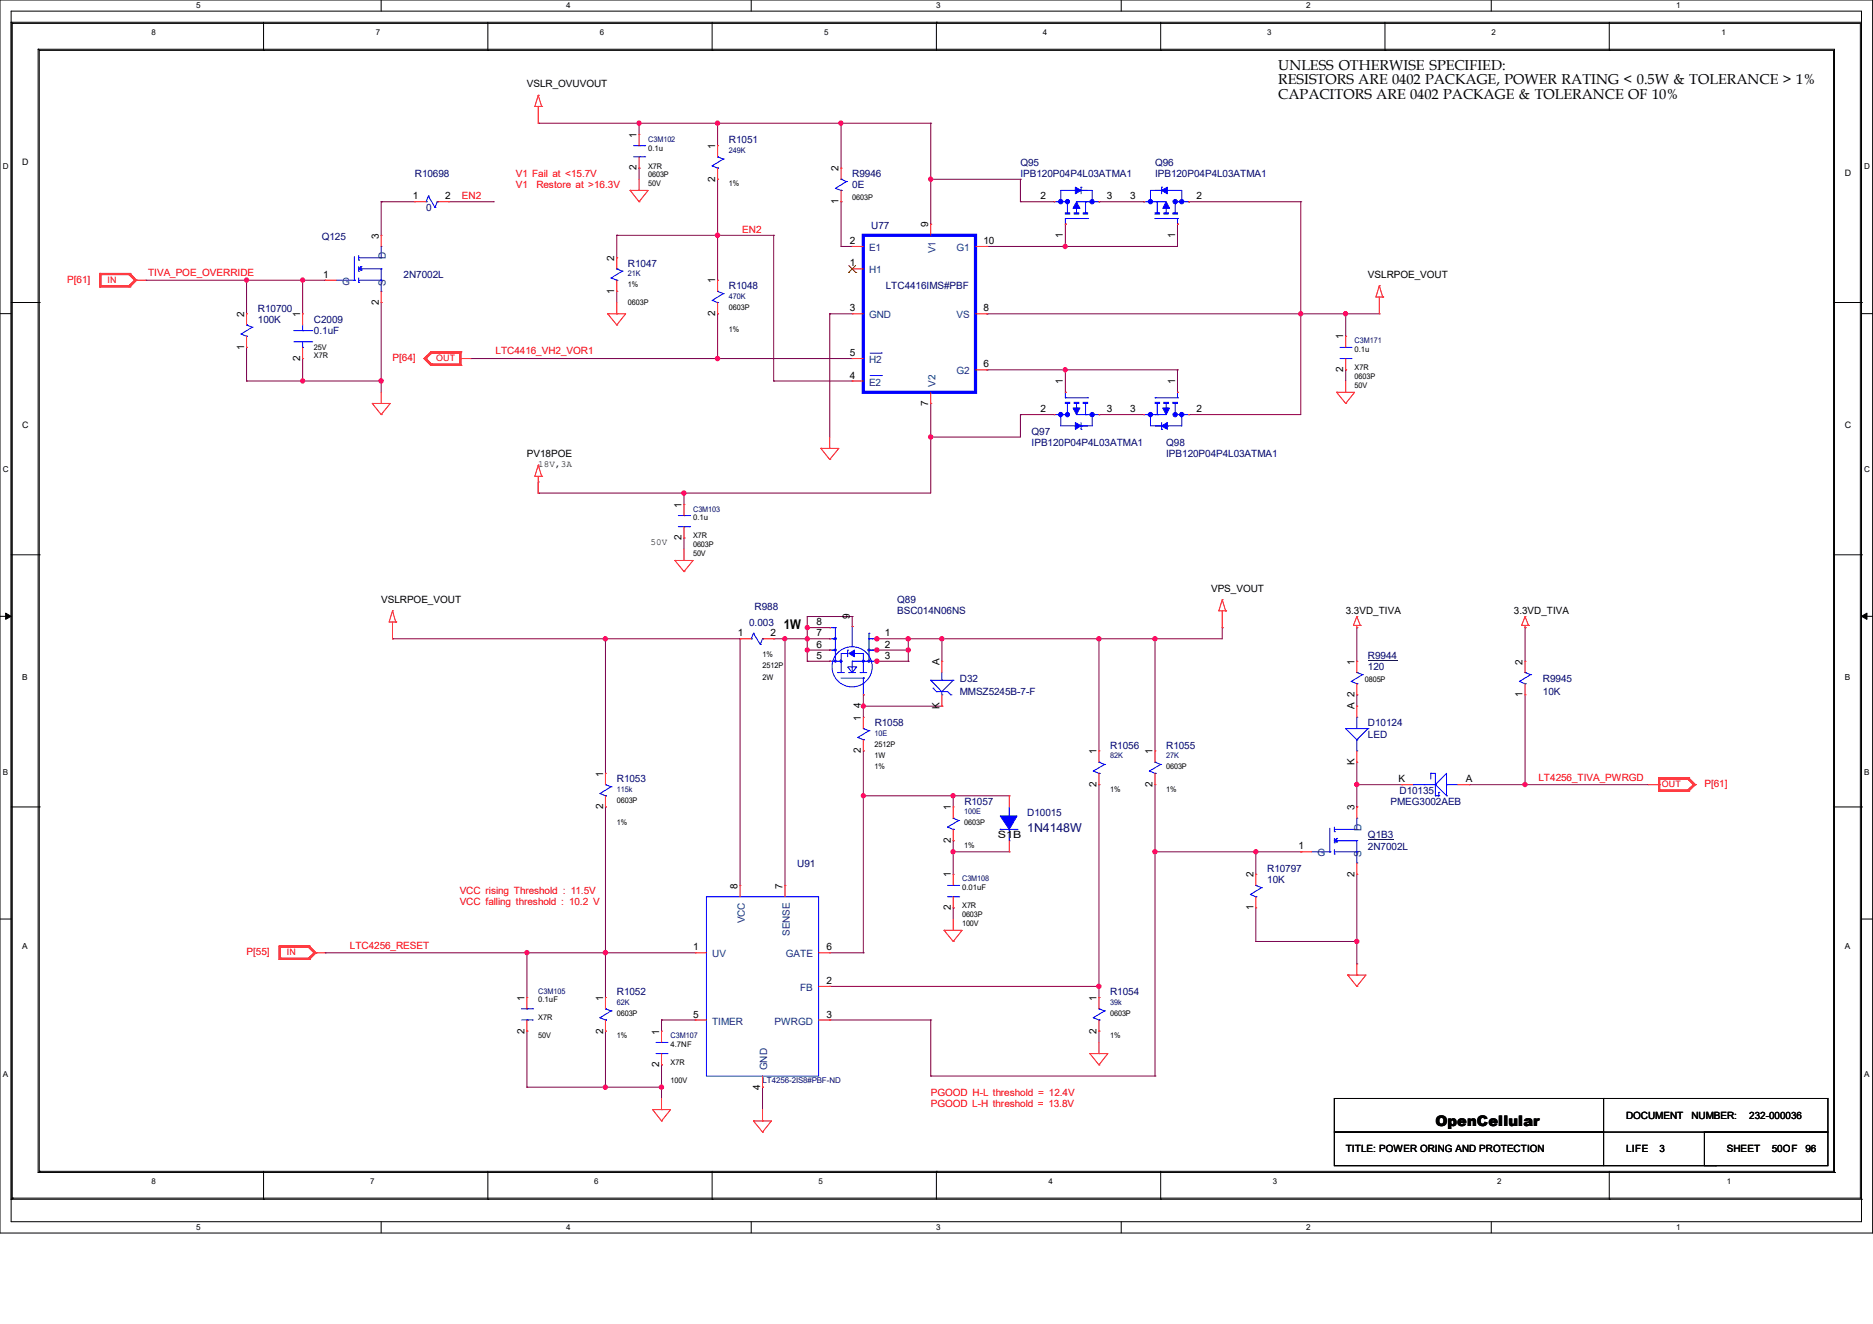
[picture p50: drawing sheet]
<svg xmlns="http://www.w3.org/2000/svg" width="420mm" height="297mm" viewBox="0 0 420 297" stroke-linecap="round" stroke-linejoin="round" font-family="sans-serif">
<defs><g id="words">
<text font-size="3.3" x="321.9" y="252.5">OpenCellular</text>
<g font-size="3.2">
<text x="286.6" y="15.7">UNLESS OTHERWISE SPECIFIED:</text>
<text x="286.6" y="18.9">RESISTORS ARE 0402 PACKAGE, POWER RATING &lt; 0.5W &amp; TOLERANCE &gt; 1%</text>
<text x="286.6" y="22.1">CAPACITORS ARE 0402 PACKAGE &amp; TOLERANCE OF 10%</text>
</g>
<text font-size="3" x="175.8" y="141.2">1W</text>
<text font-size="2.8" fill="#000080" x="230.3" y="186.6">1N4148W</text>
<g font-size="2.2">
<text x="118.2" y="19.6">VSLR_OVUVOUT</text>
<text x="142.7" y="30.9" transform="rotate(-90 142.7 30.9)">1</text>
<text x="160.4" y="33.4" transform="rotate(-90 160.4 33.4)">1</text>
<text x="142.7" y="38.2" transform="rotate(-90 142.7 38.2)">2</text>
<text x="160.4" y="40.8" transform="rotate(-90 160.4 40.8)">2</text>
<text x="188" y="38.4" transform="rotate(-90 188 38.4)">2</text>
<text x="92.5" y="44.7">1</text>
<text x="99.8" y="44.7">2</text>
<text x="188" y="45.8" transform="rotate(-90 188 45.8)">1</text>
<text x="233.3" y="44.7">2</text>
<text x="248.2" y="44.7">3</text>
<text x="253.4" y="44.7">3</text>
<text x="268.3" y="44.7">2</text>
<text x="84.9" y="53.5" transform="rotate(-90 84.9 53.5)">3</text>
<text x="208.2" y="51" transform="rotate(-90 208.2 51)">9</text>
<text x="238.3" y="53.3" transform="rotate(-90 238.3 53.3)">1</text>
<text x="263.5" y="53.3" transform="rotate(-90 263.5 53.3)">1</text>
<text x="137.8" y="58.5" transform="rotate(-90 137.8 58.5)">2</text>
<text x="190.6" y="59.8">1</text>
<text x="190.6" y="54.7">2</text>
<text x="220.5" y="54.7">10</text>
<text x="72.4" y="62.3">1</text>
<text x="137.8" y="65.9" transform="rotate(-90 137.8 65.9)">1</text>
<text x="160.4" y="63.6" transform="rotate(-90 160.4 63.6)">1</text>
<text x="306.7" y="62.4">VSLRPOE_VOUT</text>
<text x="54.7" y="71.1" transform="rotate(-90 54.7 71.1)">2</text>
<text x="67.3" y="71.1" transform="rotate(-90 67.3 71.1)">1</text>
<text x="84.9" y="68.4" transform="rotate(-90 84.9 68.4)">2</text>
<text x="160.4" y="70.9" transform="rotate(-90 160.4 70.9)">2</text>
<text x="190.6" y="69.9">3</text>
<text x="220.5" y="69.9">8</text>
<text x="301.2" y="76.2" transform="rotate(-90 301.2 76.2)">1</text>
<text x="54.7" y="78.5" transform="rotate(-90 54.7 78.5)">1</text>
<text x="67.3" y="81" transform="rotate(-90 67.3 81)">2</text>
<text x="190.6" y="79.9">5</text>
<text x="220.5" y="82.4">6</text>
<text x="301.2" y="83.5" transform="rotate(-90 301.2 83.5)">2</text>
<text x="190.6" y="84.9">4</text>
<text x="238.3" y="86.2" transform="rotate(-90 238.3 86.2)">1</text>
<text x="263.5" y="86.2" transform="rotate(-90 263.5 86.2)">1</text>
<text x="208.2" y="91.1" transform="rotate(-90 208.2 91.1)">7</text>
<text x="233.3" y="92.5">2</text>
<text x="248.2" y="92.5">3</text>
<text x="253.4" y="92.5">3</text>
<text x="268.3" y="92.5">2</text>
<text x="118.2" y="102.6">PV18POE</text>
<text x="152.8" y="113.9" transform="rotate(-90 152.8 113.9)">1</text>
<text x="152.8" y="121.2" transform="rotate(-90 152.8 121.2)">2</text>
<text x="85.5" y="135.3">VSLRPOE_VOUT</text>
<text x="271.6" y="132.8">VPS_VOUT</text>
<text x="301.7" y="137.8">3.3VD_TIVA</text>
<text x="339.5" y="137.8">3.3VD_TIVA</text>
<text x="165.4" y="142.7">1</text>
<text x="172.8" y="142.7">2</text>
<text x="183" y="140.3">8</text>
<text x="183" y="142.7">7</text>
<text x="190.5" y="138.8" transform="rotate(-90 190.5 138.8)">9</text>
<text x="198.4" y="142.7">1</text>
<text x="183" y="145.3">6</text>
<text x="183" y="147.8">5</text>
<text x="198.4" y="147.8">3</text>
<text x="198.4" y="145.3">2</text>
<text x="210.7" y="149.1" transform="rotate(-90 210.7 149.1)">A</text>
<text x="303.7" y="149.1" transform="rotate(-90 303.7 149.1)">1</text>
<text x="341.4" y="149.1" transform="rotate(-90 341.4 149.1)">2</text>
<text x="193" y="161.7" transform="rotate(-90 193 161.7)">1</text>
<text x="193" y="158.9" transform="rotate(-90 193 158.9)">4</text>
<text x="210.7" y="159.1" transform="rotate(-90 210.7 159.1)">K</text>
<text x="303.7" y="159.1" transform="rotate(-90 303.7 159.1)">A 2</text>
<text x="341.4" y="156.4" transform="rotate(-90 341.4 156.4)">1</text>
<text x="193" y="169" transform="rotate(-90 193 169)">2</text>
<text x="245.9" y="169.2" transform="rotate(-90 245.9 169.2)">1</text>
<text x="258.4" y="169.2" transform="rotate(-90 258.4 169.2)">1</text>
<text x="303.7" y="171.7" transform="rotate(-90 303.7 171.7)">K</text>
<text x="135.2" y="174.2" transform="rotate(-90 135.2 174.2)">1</text>
<text x="245.9" y="176.5" transform="rotate(-90 245.9 176.5)">2</text>
<text x="258.4" y="176.5" transform="rotate(-90 258.4 176.5)">2</text>
<text x="313.6" y="175.5">K</text>
<text x="328.7" y="175.5">A</text>
<text x="135.2" y="181.6" transform="rotate(-90 135.2 181.6)">2</text>
<text x="213.2" y="181.8" transform="rotate(-90 213.2 181.8)">1</text>
<text x="303.7" y="181.8" transform="rotate(-90 303.7 181.8)">3</text>
<text x="213.2" y="189.1" transform="rotate(-90 213.2 189.1)">2</text>
<text x="223.8" y="188.1">S1B</text>
<text x="291.2" y="190.5">1</text>
<text x="213.2" y="196.8" transform="rotate(-90 213.2 196.8)">1</text>
<text x="281.1" y="196.8" transform="rotate(-90 281.1 196.8)">2</text>
<text x="303.7" y="196.6" transform="rotate(-90 303.7 196.6)">2</text>
<text x="165.4" y="199.4" transform="rotate(-90 165.4 199.4)">8</text>
<text x="175.5" y="199.4" transform="rotate(-90 175.5 199.4)">7</text>
<text x="213.2" y="204.2" transform="rotate(-90 213.2 204.2)">2</text>
<text x="281.1" y="204.2" transform="rotate(-90 281.1 204.2)">1</text>
<text x="155.4" y="213.2">1</text>
<text x="185.3" y="213.2">6</text>
<text x="185.3" y="220.7">2</text>
<text x="117.6" y="224.5" transform="rotate(-90 117.6 224.5)">1</text>
<text x="135.2" y="224.5" transform="rotate(-90 135.2 224.5)">1</text>
<text x="245.9" y="224.5" transform="rotate(-90 245.9 224.5)">1</text>
<text x="117.6" y="231.9" transform="rotate(-90 117.6 231.9)">2</text>
<text x="135.2" y="231.9" transform="rotate(-90 135.2 231.9)">2</text>
<text x="147.8" y="232.1" transform="rotate(-90 147.8 232.1)">1</text>
<text x="155.4" y="228.3">5</text>
<text x="185.3" y="228.3">3</text>
<text x="245.9" y="231.9" transform="rotate(-90 245.9 231.9)">2</text>
<text x="147.8" y="239.4" transform="rotate(-90 147.8 239.4)">2</text>
<text x="170.4" y="244.4" transform="rotate(-90 170.4 244.4)">4</text>
<text x="364.6" y="251">DOCUMENT</text>
<text x="379.3" y="251">NUMBER:</text>
<text x="392.3" y="251">232-000036</text>
<text x="301.8" y="258.5">TITLE: POWER ORING AND PROTECTION</text>
<text x="364.6" y="258.5">LIFE</text>
<text x="372.1" y="258.5">3</text>
<text x="387.2" y="258.5">SHEET</text>
<text x="397.3" y="258.5">50OF</text>
<text x="404.8" y="258.5">96</text>
</g>
<g font-size="2.2" fill="#000080">
<text x="163.4" y="32.2">R1051</text>
<text x="93" y="39.8">R10698</text>
<text x="191.1" y="39.8">R9946</text>
<text x="228.8" y="37.2">Q95</text>
<text x="228.8" y="39.8">IPB120P04P4L03ATMA1</text>
<text x="259" y="37.2">Q96</text>
<text x="259" y="39.8">IPB120P04P4L03ATMA1</text>
<text x="95.5" y="47.3">0</text>
<text x="191.1" y="42.2">0E</text>
<text x="72.1" y="53.8">Q125</text>
<text x="195.4" y="51.3">U77</text>
<text x="140.8" y="59.9">R1047</text>
<text x="90.5" y="62.4">2N7002L</text>
<text x="163.4" y="64.9">R1048</text>
<text x="198.6" y="64.9">LTC4416IMS#PBF</text>
<text x="57.8" y="69.9">R10700</text>
<text x="57.8" y="72.4">100K</text>
<text x="70.4" y="74.9">0.1uF</text>
<text x="70.4" y="72.4">C2009</text>
<text x="231.3" y="97.6">Q97</text>
<text x="231.3" y="100.1">IPB120P04P4L03ATMA1</text>
<text x="261.5" y="100.1">Q98</text>
<text x="261.5" y="102.6">IPB120P04P4L03ATMA1</text>
<text x="169.2" y="136.8">R988</text>
<text x="201.2" y="135.3">Q89</text>
<text x="201.2" y="137.8">BSC014N06NS</text>
<text x="168" y="140.3">0.003</text>
<text x="306.7" y="147.9">R9944</text>
<text x="215.2" y="152.9">D32</text>
<text x="215.2" y="155.9">MMSZ5245B-7-F</text>
<text x="306.7" y="150.4">120</text>
<text x="346" y="152.9">R9945</text>
<text x="346" y="155.9">10K</text>
<text x="196.1" y="162.9">R1058</text>
<text x="248.9" y="168">R1056</text>
<text x="261.5" y="168">R1055</text>
<text x="306.7" y="162.9">D10124</text>
<text x="306.7" y="165.5">LED</text>
<text x="138.3" y="175.5">R1053</text>
<text x="313.8" y="178.1">D10135</text>
<text x="216.2" y="180.6">R1057</text>
<text x="230.3" y="183">D10015</text>
<text x="311.8" y="180.6">PMEG3002AEB</text>
<text x="306.7" y="188.1">Q1B3</text>
<text x="306.7" y="190.6">2N7002L</text>
<text x="178.8" y="194.4">U91</text>
<text x="284.1" y="195.6">R10797</text>
<text x="284.1" y="198.2">10K</text>
<text x="138.3" y="223.3">R1052</text>
<text x="248.9" y="223.3">R1054</text>
</g>
<g font-size="2.2" fill="#f00">
<text x="115.7" y="39.8">V1 Fail at &lt;15.7V</text>
<text x="103.6" y="44.7">EN2</text>
<text x="115.7" y="42.1">V1</text>
<text x="120.3" y="42.1">Restore at &gt;16.3V</text>
<text x="166.5" y="52.3">EN2</text>
<text x="15.1" y="63.4">P[61]</text>
<text x="33.2" y="61.9">TIVA_POE_OVERRIDE</text>
<text x="88" y="81">P[64]</text>
<text x="111.1" y="79.5">LTC4416_VH2_VOR1</text>
<text x="345" y="175.1">LT4256_TIVA_PWRGD</text>
<text x="382.2" y="176.5">P[61]</text>
<text x="103.1" y="200.7">VCC rising Threshold : 11.5V</text>
<text x="103.1" y="203">VCC falling threshold : 10.2 V</text>
<text x="55.3" y="214.2">P[55]</text>
<text x="78.4" y="212.8">LTC4256_RESET</text>
<text x="208.7" y="245.9">PGOOD H-L threshold = 12.4V</text>
<text x="208.7" y="248.2">PGOOD L-H threshold = 13.8V</text>
</g>
<g font-size="2.2" fill="#004080">
<text x="86.5" y="58.2" transform="rotate(-90 86.5 58.2)">D</text>
<text x="194.9" y="56.3">E1</text>
<text x="209.8" y="56.8" transform="rotate(-90 209.8 56.8)">V1</text>
<text x="214.5" y="56.3">G1</text>
<text x="76.7" y="63.9">G</text>
<text x="86.5" y="64.1" transform="rotate(-90 86.5 64.1)">S</text>
<text x="194.9" y="61.3">H1</text>
<text x="194.9" y="71.4">GND</text>
<text x="214.5" y="71.4">VS</text>
<text x="194.9" y="81.4">H2</text>
<text x="214.5" y="84">G2</text>
<text x="194.9" y="86.5">E2</text>
<text x="209.8" y="86.7" transform="rotate(-90 209.8 86.7)">V2</text>
<text x="305.3" y="186.4" transform="rotate(-90 305.3 186.4)">D</text>
<text x="295.4" y="192.1">G</text>
<text x="305.3" y="192.3" transform="rotate(-90 305.3 192.3)">S</text>
<text x="167" y="207.1" transform="rotate(-90 167 207.1)">VCC</text>
<text x="177.1" y="210" transform="rotate(-90 177.1 210)">SENSE</text>
<text x="159.7" y="214.8">UV</text>
<text x="176.2" y="214.8">GATE</text>
<text x="179.5" y="222.3">FB</text>
<text x="159.7" y="229.8">TIMER</text>
<text x="173.7" y="229.8">PWRGD</text>
<text x="172" y="240.1" transform="rotate(-90 172 240.1)">GND</text>
</g>
<g font-size="2.1">
<text x="120.7" y="104.7">18V,3A</text>
<text x="145.8" y="122.3">50V</text>
</g>
<g font-size="2">
<text x="5" y="37">D</text>
<text x="413.6" y="39.5">D</text>
<text x="5" y="96.1">C</text>
<text x="413.6" y="96.1">C</text>
</g>
<g font-size="2" fill="#f00">
<text x="24.1" y="63.4">IN</text>
<text x="97.8" y="81">OUT</text>
<text x="372.7" y="176.6">OUT</text>
<text x="64.3" y="214.3">IN</text>
</g>
<g font-size="1.9">
<text x="5" y="152.6">B</text>
<text x="413.6" y="152.6">B</text>
<text x="5" y="212.9">A</text>
<text x="413.6" y="212.9">A</text>
</g>
<g font-size="1.8">
<text x="44" y="1.9">5</text>
<text x="127" y="1.9">4</text>
<text x="209.9" y="1.9">3</text>
<text x="292.9" y="1.9">2</text>
<text x="375.9" y="1.9">1</text>
<text x="34" y="7.9">8</text>
<text x="84.2" y="7.9">7</text>
<text x="134.5" y="7.9">6</text>
<text x="184.8" y="7.9">5</text>
<text x="233.8" y="7.9">4</text>
<text x="284.1" y="7.9">3</text>
<text x="334.4" y="7.9">2</text>
<text x="386" y="7.9">1</text>
<text x=".6" y="38">D</text>
<text x="418" y="38">D</text>
<text x=".6" y="105.9">C</text>
<text x="418" y="105.9">C</text>
<text x=".6" y="173.8">B</text>
<text x="418" y="173.8">B</text>
<text x=".6" y="241.7">A</text>
<text x="418" y="241.7">A</text>
<text x="34" y="265.6">8</text>
<text x="83" y="265.6">7</text>
<text x="133.3" y="265.6">6</text>
<text x="183.6" y="265.6">5</text>
<text x="235.1" y="265.6">4</text>
<text x="285.4" y="265.6">3</text>
<text x="335.7" y="265.6">2</text>
<text x="387.2" y="265.6">1</text>
<text x="44" y="275.9">5</text>
<text x="127" y="275.9">4</text>
<text x="209.9" y="275.9">3</text>
<text x="292.9" y="275.9">2</text>
<text x="375.9" y="275.9">1</text>
</g>
<text font-size="1.8" fill="#000080" x="171" y="243">LT4256-2IS8#PBF-ND</text>
<g font-size="1.7" fill="#000080">
<text x="145.3" y="31.7">C3M102</text>
<text x="163.4" y="34.3">249K</text>
<text x="140.8" y="61.9">21K</text>
<text x="163.4" y="67">470K</text>
<text x="303.7" y="77">C3M171</text>
<text x="155.4" y="114.8">C3M103</text>
<text x="196.1" y="165.1">10E</text>
<text x="248.9" y="170">82K</text>
<text x="261.5" y="170">27K</text>
<text x="138.3" y="177.6">115k</text>
<text x="216.2" y="182.6">100E</text>
<text x="215.7" y="197.7">C3M108</text>
<text x="120.7" y="222.9">C3M105</text>
<text x="138.3" y="225.4">62K</text>
<text x="248.9" y="225.4">39k</text>
<text x="150.4" y="232.9">C3M107</text>
</g>
<g font-size="1.7">
<text x="145.3" y="33.8">0.1u</text>
<text x="145.3" y="41.8">50V</text>
<text x="145.3" y="39.8">0603P</text>
<text x="145.3" y="37.8">X7R</text>
<text x="163.4" y="41.8">1%</text>
<text x="191.1" y="44.8">0603P</text>
<text x="140.8" y="64.5">1%</text>
<text x="140.8" y="68.5">0603P</text>
<text x="163.4" y="69.5">0603P</text>
<text x="163.4" y="74.5">1%</text>
<text x="70.4" y="80.3">X7R</text>
<text x="70.4" y="78.5">25V</text>
<text x="303.7" y="83.1">X7R</text>
<text x="303.7" y="79">0.1u</text>
<text x="303.7" y="87.1">50V</text>
<text x="303.7" y="85.1">0603P</text>
<text x="155.4" y="116.8">0.1u</text>
<text x="155.4" y="124.8">50V</text>
<text x="155.4" y="122.8">0603P</text>
<text x="155.4" y="120.8">X7R</text>
<text x="171" y="147.4">1%</text>
<text x="171" y="149.9">2512P</text>
<text x="171" y="152.5">2W</text>
<text x="306" y="152.9">0805P</text>
<text x="196.1" y="167.6">2512P</text>
<text x="196.1" y="172.6">1%</text>
<text x="196.1" y="170">1W</text>
<text x="261.5" y="172.6">0603P</text>
<text x="248.9" y="177.6">1%</text>
<text x="261.5" y="177.6">1%</text>
<text x="138.3" y="185.2">1%</text>
<text x="138.3" y="180.1">0603P</text>
<text x="216.2" y="185.2">0603P</text>
<text x="216.2" y="190.2">1%</text>
<text x="215.7" y="203.7">X7R</text>
<text x="215.7" y="199.7">0.01uF</text>
<text x="215.7" y="207.8">100V</text>
<text x="215.7" y="205.8">0603P</text>
<text x="120.7" y="224.9">0.1uF</text>
<text x="138.3" y="227.9">0603P</text>
<text x="248.9" y="227.9">0603P</text>
<text x="120.7" y="232.9">50V</text>
<text x="120.7" y="228.9">X7R</text>
<text x="138.3" y="232.9">1%</text>
<text x="248.9" y="232.9">1%</text>
<text x="150.4" y="239">X7R</text>
<text x="150.4" y="234.9">4.7NF</text>
<text x="150.4" y="243">100V</text>
</g>
</g></defs>
<path d="M0 0h419.9v276.6h-419.9zM2.5 2.5h414.9v271.6h-414.9z" fill="none" stroke="#000" stroke-width=".22"/>
<g fill="#fff">
<path d="M44 .3h1v1.9h-1z"/>
<path d="M44 274.3h1v2h-1z"/>
</g>
<path d="M85.5 0v2.5M85.5 274.1v2.5" fill="none" stroke="#000" stroke-width=".22"/>
<g fill="#fff">
<path d="M127 .3h.9v1.9h-.9z"/>
<path d="M127 274.3h.9v2h-.9z"/>
</g>
<path d="M168.4 0v2.5M168.4 274.1v2.5" fill="none" stroke="#000" stroke-width=".22"/>
<g fill="#fff">
<path d="M209.9 .3h1v1.9h-1z"/>
<path d="M209.9 274.3h1v2h-1z"/>
</g>
<path d="M251.4 0v2.5M251.4 274.1v2.5" fill="none" stroke="#000" stroke-width=".22"/>
<g fill="#fff">
<path d="M292.9 .3h1v1.9h-1z"/>
<path d="M292.9 274.3h1v2h-1z"/>
</g>
<path d="M334.4 0v2.5M334.4 274.1v2.5" fill="none" stroke="#000" stroke-width=".22"/>
<g fill="#fff">
<path d="M375.9 .3h1v1.9h-1z"/>
<path d="M375.9 274.3h1v2h-1z"/>
<path d="M.6 36.4h1.3v2h-1.3z"/>
<path d="M418 36.4h1.3v2h-1.3z"/>
<path d="M.6 104.3h1.3v2h-1.3z"/>
<path d="M418 104.3h1.3v2h-1.3z"/>
</g>
<path d="M0 70.4h2.5M417.4 70.4h2.5" fill="none" stroke="#000" stroke-width=".22"/>
<g fill="#fff">
<path d="M.6 172.2h1.2v2h-1.2z"/>
<path d="M418 172.2h1.2v2h-1.2z"/>
</g>
<path d="M0 138.3h2.5M417.4 138.3h2.5" fill="none" stroke="#000" stroke-width=".22"/>
<path d="M1.3 137.5l1.2 .8-1.2 .6zM417.4 138.3l1.2-.8v1.4z" fill="#000" stroke="#000" stroke-width=".22"/>
<g fill="#fff">
<path d="M.6 240.1h1.2v2h-1.2z"/>
<path d="M418 240.1h1.2v2h-1.2z"/>
</g>
<g fill="none" stroke="#000" stroke-width=".22">
<path d="M2.5 5h.1M2.5 5h414.9v264M2.5 5v264M2.8 5.2h.1M2.8 5.2v263.6M2.8 5.2h414.4v263.6M8.6 11h.1M8.6 11v252M8.6 11h402.8v252M8.8 11.3h.1M8.8 11.3h402.3v251.5M8.8 11.3v251.5"/>
<path d="M59.1 11.3h.1M59.1 5v6.3M109.4 11.3h.1M109.4 5v6.3M159.7 11.3h.1M159.7 5v6.3M210 5h.1M210 5v6.3M260.3 11.3h.1M260.3 5v6.3M310.6 11.3h.1M310.6 5v6.3"/>
<path d="M360.8 11.3h.1M360.8 5v6.3M2.5 67.9h6.3M8.8 67.9h.1M411.1 67.9h6.3M417.4 67.9h.1M2.5 124.5h6.3M8.8 124.5h.1M411.1 124.5h6.3M417.4 124.5h.1M2.5 181h6.3M8.8 181h.1"/>
<path d="M411.1 181h6.3M417.4 181h.1M0 206.2h2.5M417.4 206.2h2.5M299.2 246.4h110.7v7.6h-110.7zM299.2 254h60.4v7.5h-60.4zM359.6 246.4h.1M359.6 246.4v7.6M382.2 254h27.7v7.5h-27.7zM2.5 269h.1M2.5 269h414.9M2.8 268.8h.1"/>
<path d="M2.8 268.8h414.4M8.6 263h.1M8.6 263h402.8M8.8 262.8h.1M8.8 262.8h402.3M59.1 269h.1M59.1 262.8v6.2M109.4 269h.1M109.4 262.8v6.2M159.7 269h.1M159.7 262.8v6.2M210 262.8h.1"/>
<path d="M210 262.8v6.2M260.3 269h.1M260.3 262.8v6.2M359.6 261.5h25.1M360.8 269h.1M360.8 262.8v6.2M384.7 261.5h.1M411.1 262.8h.1M411.4 263h.1M417.2 268.8h.1M417.4 269h.1"/>
</g>
<g fill="none" stroke="#800040" stroke-width=".22">
<path d="M120.7 27.6h.1M120.7 27.6h88M143.3 27.6h.1M143.3 37.7h.1M143.3 27.6v2.5M143.3 37.7v2.5M160.9 27.6h.1M160.9 27.6v5.1M188.6 27.6h.1M188.6 27.6v10.1M208.7 27.6h.1M208.7 27.6v22.7"/>
<path d="M85.5 45.3h.1M85.5 45.3h7.5M85.5 45.3v7.5M100.6 45.3h10M110.6 45.3h.1M138.3 52.8h.1M138.3 52.8h35.2M138.3 52.8v5M160.9 52.8h.1M160.9 40.2h.1M160.9 40.2v22.7M173.5 52.8h.1"/>
<path d="M173.5 52.8v32.7M188.6 45.3h.1M188.6 55.3h.1M188.6 45.3v10M188.6 55.3h2.5M208.7 40.2h.1M208.7 40.2h20.1M221.3 55.3h.1M228.8 45.3h.1M228.8 40.2h.1M228.8 40.2v5.1M228.8 45.3h7.5"/>
<path d="M238.9 50.3h.1M238.9 55.3h.1M238.9 50.3v5M246.4 45.3h.1M246.4 45.3h10.1M264 50.3h.1M264 50.3v5h-42.7M266.5 45.3h.1M266.5 45.3h25.2M291.7 45.3h.1M291.7 45.3v47.7h-25.2M32.7 62.9h.1"/>
<path d="M32.7 62.9h40.2M55.3 62.9h.1M55.3 77.9h.1M55.3 62.9v7.5M55.3 77.9v7.6M67.9 62.9h.1M67.9 62.9v7.5M85.5 67.9h.1M85.5 67.9v20.1M138.3 65.4h.1M138.3 65.4v2.5M160.9 70.4h.1"/>
<path d="M160.9 70.4v10M186.1 70.4h.1M186.1 70.4h5M186.1 70.4v27.6M221.3 70.4h.1M221.3 70.4h88M291.7 70.4h.1M301.8 70.4h.1M301.8 70.4v5M55.3 85.5h.1M55.3 85.5h30.2M67.9 80.4h.1"/>
<path d="M67.9 85.5h.1M67.9 80.4v5.1M85.5 85.5h.1M105.6 80.4h.1M105.6 80.4h85.5M160.9 80.4h.1M173.5 85.5h.1M173.5 85.5h17.6M208.7 98h.1M208.7 90.5h.1M208.7 90.5v20.1h-88M221.3 83h.1"/>
<path d="M221.3 83h42.7M228.8 93h.1M228.8 93h7.5M228.8 93v5h-20.1M238.9 83h.1M238.9 83v5M246.4 93h.1M246.4 93h10.1M264 83h.1M264 83v5M266.5 93h.1M301.8 83h.1"/>
<path d="M301.8 83v2.5M120.7 110.6h.1M120.7 108.1h.1M120.7 108.1v2.5M153.4 110.6h.1M153.4 110.6v2.6M153.4 120.7h.1M153.4 120.7v2.5M181 138.3h.1M181 138.3h10.1M181 138.3v10M191.1 138.3h.1"/>
<path d="M191.1 138.3v2.2M88 143.3h.1M88 143.3h77.9M135.8 143.3h.1M135.8 143.3v30.2M165.9 143.3h.1M165.9 143.3v55.3M173.5 143.3h.1M173.5 143.3h12.6M176 143.3h.1M176 143.3v55.3M181 148.3h.1"/>
<path d="M181 143.3h.1M181 145.8h.1M181 140.8h.1M181 145.8h5.1M181 148.3h5.1M181 140.8h5.1M193.6 158.4h.1M193.6 155.9v5M193.6 158.4h17.6M196.1 145.8h7.6M196.1 148.3h7.6M196.6 143.3h.1"/>
<path d="M196.6 145.8h.1M196.6 148.3h.1M203.7 143.3h.1M203.7 145.8h.1M203.7 148.3h.1M203.7 143.3v5M211.2 143.3h.1M211.2 158.4h.1M211.2 143.3v5M246.4 143.3h.1M246.4 143.3v25.1M259 143.3h.1"/>
<path d="M259 143.3v25.1M274.1 140.8h.1M274.1 140.8v2.5h-78M304.2 155.9h.1M304.2 140.8h.1M304.2 140.8v7.5M304.2 155.9v2.5M342 140.8h.1M342 140.8v7.5M342 155.9v20.1M193.6 178.5h.1M193.6 168.4h.1"/>
<path d="M193.6 178.5h32.7M193.6 168.4v45.3M213.7 178.5h.1M213.7 178.5v2.5M246.4 176h.1M246.4 176v47.8M259 176v65.4M304.2 176h.1M304.2 176h10.1M304.2 171v10M314.3 176h.1M329.4 176h.1"/>
<path d="M329.4 176h40.2M342 176h.1M369.6 176h.1M135.8 181h.1M135.8 181v42.8M213.7 191.1h.1M213.7 188.6h.1M213.7 188.6v7.5M213.7 191.1h12.6M259 191.1h.1M259 191.1h32.7M281.6 191.1h.1"/>
<path d="M281.6 191.1v5M291.7 191.1h.1M304.2 181h.1M304.2 196.1v20.1M72.9 213.7h.1M72.9 213.7h83M118.2 213.7h.1M118.2 213.7v10.1M135.8 213.7h.1M186.1 213.7h7.5M193.6 213.7h.1M213.7 203.7h.1"/>
<path d="M213.7 203.7v2.5M281.6 211.2h.1M281.6 203.7v7.5M281.6 211.2h22.6M304.2 211.2h.1M304.2 216.2h.1M118.2 231.3h.1M118.2 231.3v12.6M135.8 231.3h.1M135.8 231.3v12.6M148.3 238.9h.1M148.3 228.8h.1"/>
<path d="M148.3 228.8v2.5M148.3 238.9v7.5M148.3 228.8h7.6M186.1 228.8h.1M186.1 221.3h60.3M186.1 228.8h22.6M208.7 228.8h.1M208.7 228.8v12.6M246.4 223.8h.1M246.4 221.3h.1M246.4 231.3h.1M246.4 231.3v2.5"/>
<path d="M118.2 243.9h.1M118.2 243.9h30.1M148.3 243.9h.1M171 243.9h.1M171 243.9v5M208.7 241.4h.1M208.7 241.4h50.3M259 241.4h.1"/>
</g>
<g fill="#f0f" stroke="#f0f" stroke-width=".22">
<circle cx="148.3" cy="243.9" r=".49"/>
<circle cx="135.7" cy="243.9" r=".49"/>
<circle cx="188.5" cy="27.6" r=".48"/>
<circle cx="196.6" cy="145.8" r=".49"/>
<circle cx="203.6" cy="145.8" r=".49"/>
<circle cx="196.6" cy="148.3" r=".49"/>
<circle cx="213.7" cy="178.5" r=".48"/>
<circle cx="193.6" cy="178.5" r=".48"/>
<circle cx="193.6" cy="158.4" r=".48"/>
<circle cx="213.7" cy="191.1" r=".48"/>
<circle cx="118.1" cy="213.7" r=".48"/>
<circle cx="246.4" cy="143.3" r=".49"/>
<circle cx="211.2" cy="143.3" r=".49"/>
<circle cx="238.8" cy="55.3" r=".48"/>
<circle cx="208.7" cy="98" r=".49"/>
<circle cx="238.8" cy="83" r=".48"/>
<circle cx="291.7" cy="70.4" r=".49"/>
<circle cx="301.7" cy="70.4" r=".48"/>
<circle cx="153.4" cy="110.6" r=".49"/>
<circle cx="160.9" cy="27.6" r=".49"/>
<circle cx="143.3" cy="27.6" r=".48"/>
<circle cx="208.7" cy="40.2" r=".49"/>
<circle cx="160.9" cy="80.4" r=".49"/>
<circle cx="160.9" cy="52.8" r=".49"/>
<circle cx="181" cy="140.8" r=".48"/>
<circle cx="176" cy="143.3" r=".48"/>
<circle cx="196.6" cy="143.3" r=".49"/>
<circle cx="203.6" cy="143.3" r=".49"/>
<circle cx="246.4" cy="221.3" r=".49"/>
<circle cx="259" cy="143.3" r=".49"/>
<circle cx="135.7" cy="143.3" r=".49"/>
<circle cx="135.7" cy="213.7" r=".49"/>
<circle cx="181" cy="143.3" r=".48"/>
<circle cx="181" cy="145.8" r=".48"/>
<circle cx="67.8" cy="62.8" r=".48"/>
<circle cx="85.4" cy="85.4" r=".49"/>
<circle cx="67.8" cy="85.4" r=".48"/>
<circle cx="55.3" cy="62.8" r=".48"/>
<circle cx="304.2" cy="211.2" r=".49"/>
<circle cx="281.6" cy="191.1" r=".48"/>
<circle cx="259" cy="191.1" r=".49"/>
<circle cx="304.2" cy="176" r=".49"/>
<circle cx="341.9" cy="176" r=".49"/>
</g>
<g fill="none" stroke="#f00" stroke-width=".22">
<path d="M120.7 27.6h.1M120.7 21.4h.1M120.7 23.9v3.7M120.7 21.4l.8 2.5M120.7 21.4l-.8 2.5h1.6M121.5 23.9h.1M143.3 30.1h.1M143.3 37.7h.1M143.3 30.1v2.6M143.3 35.2v2.5M160.9 32.7h.1M160.9 32.7v2.5"/>
<path d="M160.9 37.7v2.5M188.6 37.7h.1M188.6 37.7v2.5M85.5 52.8h.1M85.5 52.8v2.5M93 45.3h.1M93 45.3h2.5M98 45.3h2.6M100.6 45.3h.1M138.3 57.8h.1M138.3 57.8v2.5M141.3 42.7h.1"/>
<path d="M141.3 42.7l2 2.6M141.3 42.7h4l-2 2.6M143.3 42.7h.1M143.3 45.3h.1M143.3 40.2v2.5M160.9 40.2h.1M188.6 45.3h.1M188.6 42.7v2.6M191.1 55.3h.1M191.1 55.3h2.5M208.7 50.3h.1M208.7 50.3v2.5"/>
<path d="M218.7 55.3h2.6M221.3 55.3h.1M236.3 45.3h.1M238.9 50.3h.1M246.4 45.3h.1M256.5 45.3h.1M264 50.3h.1M266.5 45.3h.1M22.4 61.3h.1M22.4 64.3h.1M22.4 61.3h6.8M22.4 61.3v3"/>
<path d="M22.4 64.3h6.8M22.6 61.6h.1M22.6 64.1h.1M22.6 61.6h6.3M22.6 61.6v2.5M22.6 64.1h6.3M28.9 61.6h.1M28.9 64.1h.1M28.9 61.3h.1M28.9 64.3h.1M28.9 61.6l1.2 1.3M28.9 61.6l1.5 1.3"/>
<path d="M28.9 61.3l1.5 1.6M29.2 61.3h.1M29.2 64.3h.1M29.2 61.3l1.4 1.6M30.1 62.9h.1M30.1 62.9h2.6M30.1 62.9l-1.2 1.2M30.4 62.9h.1M30.4 62.9l-1.5 1.4M30.4 62.9l-1.5 1.2M30.6 62.9h.1M30.6 62.9l-1.4 1.4"/>
<path d="M55.3 77.9h.1M55.3 70.4h.1M55.3 70.4v2.5M55.3 75.4v2.5M67.9 70.4h.1M67.9 70.4v2.5M67.9 77.9v2.5M72.9 62.9h.1M72.9 62.9h2.5M85.5 67.9h.1M85.5 65.4v2.5M96.6 79h.1"/>
<path d="M96.6 79h6.7M96.6 79l-1.6 1.4M96.8 79.2h.1M96.8 79h.1M96.8 79.2l-1.3 1.2M96.8 79.2h6.3M96.8 79.2l-1.5 1.2M96.8 79l-1.5 1.4M103.1 79.2h.1M103.1 79.2v2.5M103.3 79h.1M103.3 79v3"/>
<path d="M136.3 70.4h.1M136.3 70.4l2 2.5M136.3 70.4h4l-2 2.5M138.3 70.4h.1M138.3 72.9h.1M138.3 65.4h.1M138.3 62.9v2.5M138.3 67.9v2.5M160.9 62.9h.1M160.9 70.4h.1M160.9 62.9v2.5M160.9 67.9v2.5"/>
<path d="M191.1 60.3h.1M191.1 70.4h.1M191.1 70.4h2.5M191.1 60.3h2.5M218.7 70.4h2.6M221.3 70.4h.1M301.8 75.4h.1M301.8 75.4v2.5M309.3 70.4h.1M309.3 64.1h.1M309.3 66.6v3.8M309.3 64.1l.7 2.5"/>
<path d="M309.3 64.1l-.8 2.5h1.5M310 66.6h.1M67.9 80.4h.1M83.5 90.5h.1M83.5 90.5l2 2.5M83.5 90.5h4l-2 2.5M85.5 90.5h.1M85.5 93h.1M85.5 88v2.5M95 80.4h.1M95 80.4l1.6 1.6M95.3 80.4h.1"/>
<path d="M95.3 80.4l1.5 1.3M95.3 80.4l1.5 1.6M95.5 80.4h.1M95.5 80.4l1.3 1.3M96.6 82h.1M96.6 82h6.7M96.8 82h.1M96.8 81.7h.1M96.8 81.7h6.3M103.1 80.4h.1M103.1 81.7h.1M103.1 80.4h2.5"/>
<path d="M103.3 82h.1M186.1 98v2.6M191.1 85.5h.1M191.1 80.4h.1M191.1 80.4h2.5M191.1 85.5h2.5M208.7 90.5h.1M208.7 88v2.5M218.7 83h2.6M221.3 83h.1M236.3 93h.1M238.9 88h.1"/>
<path d="M246.4 93h.1M256.5 93h.1M264 88h.1M266.5 93h.1M299.7 88h.1M299.7 88l2.1 2.5M299.7 88h4l-1.9 2.5M301.8 88h.1M301.8 90.5h.1M301.8 83h.1M301.8 80.4v2.6M301.8 85.5v2.5"/>
<path d="M120.7 110.6h.1M120.7 104.4h.1M120.7 106.8v3.8M120.7 104.4l.8 2.4M120.7 104.4l-.8 2.4h1.6M121.5 106.8h.1M153.4 113.2h.1M153.4 113.2v2.5M153.4 118.2v2.5M184.1 100.6h.1M184.1 100.6l2 2.5M184.1 100.6h4l-2 2.5"/>
<path d="M186.1 100.6h.1M186.1 103.1h.1M88 137h.1M88 139.5v3.8M88 137l.7 2.5M88 137l-.8 2.5h1.5M88.7 139.5h.1M151.3 125.7h.1M151.3 125.7l2.1 2.5M151.3 125.7h4.1l-2 2.5M153.4 125.7h.1M153.4 128.2h.1"/>
<path d="M153.4 120.7h.1M153.4 123.2v2.5M274.1 134.5h.1M274.1 137v3.8M274.1 134.5l.7 2.5M274.1 134.5l-.8 2.5h1.5M274.8 137h.1M304.2 138.3h.1M304.2 138.3l-.7 2M304.2 138.3l.8 2M342 138.3h.1M342 138.3l-.8 2"/>
<path d="M342 138.3l.7 2M88 143.3h.1M165.9 143.3h.1M165.9 143.3h2.5M171 143.3h2.5M173.5 143.3h.1M186.1 145.8h.1M186.1 148.3h.1M186.1 140.8h.1M186.1 143.3h.1M191.1 140.5h.1M193.6 155.9h.1"/>
<path d="M196.6 148.3h.1M196.6 145.8h.1M196.6 143.3h.1M211.2 158.4h.1M211.2 148.3h.1M211.2 148.3v2.6M211.2 155.9v2.5M274.1 140.8h.1M303.5 140.3h.1M303.5 140.3h1.5M304.2 140.8h.1M304.2 158.4h.1"/>
<path d="M304.2 148.3h.1M304.2 155.9h.1M304.2 140.3v.5M304.2 148.3v2.6M304.2 153.4v2.5M304.2 158.4v2.5M305 140.3h.1M341.2 140.3h.1M341.2 140.3h1.5M342 140.8h.1M342 155.9h.1M342 148.3h.1"/>
<path d="M342 140.3v.5M342 148.3v2.6M342 153.4v2.5M342.7 140.3h.1M135.8 173.5h.1M135.8 173.5v2.5M135.8 178.5v2.5M193.6 160.9h.1M193.6 168.4h.1M193.6 160.9v2.5M193.6 165.9v2.5M226.3 178.5h.1"/>
<path d="M226.3 178.5v2.5M246.4 168.4h.1M246.4 176h.1M246.4 168.4v2.6M246.4 173.5v2.5M259 168.4h.1M259 176h.1M259 168.4v2.6M259 173.5v2.5M304.2 171h.1M304.2 168.4v2.6M314.3 176h.1"/>
<path d="M314.3 176h2.5M326.9 176h2.5M329.4 176h.1M369.6 176h2.6M371.9 174.5h.1M371.9 177.5h.1M371.9 174.5h6.8M371.9 174.5v3M371.9 177.5h6.8M372.2 176h.1M372.2 174.8h.1M372.2 177.2h.1"/>
<path d="M372.2 174.8h6.2M372.2 174.8v2.4M372.2 177.2h6.2M378.4 174.8h.1M378.4 174.5h.1M378.4 177.5h.1M378.4 177.2h.1M378.4 174.8l1.3 1.2M378.4 174.8l1.5 1.2M378.4 174.5l1.5 1.5M378.7 174.5h.1M378.7 177.5h.1"/>
<path d="M378.7 174.5l1.5 1.5M379.7 176h.1M379.7 176l-1.3 1.2M379.9 176h.1M379.9 176l-1.5 1.2M379.9 176l-1.5 1.5M380.2 176h.1M380.2 176l-1.5 1.5M135.8 181h.1M165.9 198.6h.1M165.9 198.6v2.6M176 198.6h.1"/>
<path d="M176 198.6v2.6M213.7 196.1h.1M213.7 181h.1M213.7 188.6h.1M213.7 181v2.6M213.7 186.1v2.5M213.7 196.1v2.5M226.3 191.1h.1M226.3 188.6v2.5M281.6 196.1h.1M281.6 196.1v2.5M291.7 191.1h.1"/>
<path d="M291.7 191.1h2.5M304.2 196.1h.1M304.2 181h.1M304.2 181v2.6M304.2 193.6v2.5M62.6 212.2h.1M62.6 215.2h.1M62.6 212.2h6.8M62.6 212.2v3M62.6 215.2h6.8M62.9 212.5h.1M62.9 215h.1"/>
<path d="M62.9 212.5h6.2M62.9 212.5v2.5M62.9 215h6.2M69.1 212.5h.1M69.1 215h.1M69.1 212.2h.1M69.1 215.2h.1M69.1 212.5l1.3 1.2M69.1 212.5l1.6 1.2M69.1 212.2l1.6 1.5M69.4 212.2h.1M69.4 215.2h.1"/>
<path d="M69.4 212.2l1.5 1.5M70.4 213.7h.1M70.4 213.7h2.5M70.4 213.7l-1.3 1.3M70.7 213.7h.1M70.7 213.7l-1.6 1.5M70.7 213.7l-1.6 1.3M70.9 213.7h.1M70.9 213.7l-1.5 1.5M155.9 213.7h.1M155.9 213.7h2.5M183.6 213.7h2.5"/>
<path d="M186.1 213.7h.1M211.7 208.7h.1M211.7 208.7l2 2.5M211.7 208.7h4l-2 2.5M213.7 208.7h.1M213.7 211.2h.1M213.7 203.7h.1M213.7 201.2v2.5M213.7 206.2v2.5M281.6 203.7h.1M281.6 201.2v2.5M302.2 218.7h.1"/>
<path d="M302.2 218.7l2 2.6M302.2 218.7h4.1l-2.1 2.6M304.2 218.7h.1M304.2 216.2v2.5M118.2 223.8h.1M118.2 231.3h.1M118.2 223.8v2.5M118.2 228.8v2.5M135.8 223.8h.1M135.8 231.3h.1M135.8 223.8v2.5M135.8 228.8v2.5"/>
<path d="M148.3 231.3h.1M148.3 238.9h.1M148.3 231.3v2.5M148.3 236.3v2.6M155.9 228.8h.1M155.9 228.8h2.5M183.6 228.8h2.5M183.6 221.3h2.5M186.1 221.3h.1M186.1 228.8h.1M244.4 236.3h.1M244.4 236.3l2 2.6"/>
<path d="M244.4 236.3h4l-2 2.6M246.4 236.3h.1M246.4 238.9h.1M246.4 223.8h.1M246.4 231.3h.1M246.4 223.8v2.5M246.4 228.8v2.5M246.4 233.8v2.5M304.2 221.3h.1M146.3 248.9h.1M146.3 248.9l2 2.6M146.3 248.9h4.1l-2.1 2.6"/>
<path d="M148.3 248.9h.1M148.3 251.5h.1M148.3 246.4v2.5M169 251.5h.1M169 251.5l2 2.5M169 251.5h4l-2 2.5M171 251.5h.1M171 254h.1M171 243.9h.1M171 241.4v2.5M171 248.9v2.6"/>
</g>
<g fill="none" stroke="#00f" stroke-width=".22">
<path d="M142.1 35.2h2.5M142.1 32.7h2.5M143.3 32.7h.1M143.3 35.2h.1M144.6 35.2h.1M144.6 32.7h.1M159.7 37.2h.1M159.7 37.2l1.2 .5M160.9 37.7h.1M160.9 35.2h.1M160.9 35.2l1.3 .5M162.2 35.7h.1"/>
<path d="M162.2 35.7l-2.5 1.5M79.5 57.6v5.3M80.4 58.3h.1M80.4 57.8h5.1M80.4 57.3v1M80.4 59.8v1M80.9 59.8h.1M80.9 59.8l-.5 .5M80.9 59.8v.8M85.5 57.8h.1M85.5 55.3h.1M85.5 55.3v2.5"/>
<path d="M95.5 45.3h.1M96.1 44h.1M96.1 44l-.6 1.3M96.1 44l1.4 2.5M97.5 46.5h.1M98 45.3h.1M98 45.3l-.5 1.2M187.3 42.2h.1M187.3 42.2l1.3 .5M188.6 40.2h.1M188.6 42.7h.1M188.6 40.2l1.2 .5"/>
<path d="M189.8 40.7h.1M189.8 40.7l-2.5 1.5M236.3 45.3h.1M236.3 45.3h2.6M237.9 45.3h.1M238.9 49h.1M238.9 49v1.3M238.9 49h5M239.4 45.5h.1M239.4 45.5v2.3M241.1 42.7h.1M241.1 42.7h-3.2v2.6"/>
<path d="M241.4 46.7h.1M241.4 45.3h5M241.4 46.7v1.1M242.4 42.7h.1M242.4 42h.1M242.4 42.7h2.5v2.6M242.4 42v1.5M243.4 45.3h.1M243.4 47.8h.1M243.4 45.3v2.5M243.9 49h.1M244.9 45.3h.1"/>
<path d="M246.4 45.3h.1M256.5 45.3h.1M256.5 45.3h5M258 45.3h.1M259 49h.1M259 49h5M259.5 45.3h.1M259.5 47.8h.1M259.5 45.3v2.5M260.5 42.7h.1M260.5 42h.1M260.5 42.7h-2.5v2.6"/>
<path d="M260.5 42v1.5M261.5 46.7h.1M261.5 46.7v1.1M261.7 42.7h.1M261.7 42.7h3.3v2.6M263.5 45.5h.1M263.5 45.5v2.3M264 49h.1M264 45.3h2.5M264 49v1.3M265 45.3h.1M266.5 45.3h.1"/>
<path d="M54.1 74.9h.1M54.1 74.9l1.2 .5M55.3 72.9h.1M55.3 75.4h.1M55.3 72.9l1.3 .5M56.6 73.4h.1M56.6 73.4l-2.5 1.5M65.9 74.2h4M65.9 76.7h4M67.9 77.9h.1M67.9 74.2h.1M67.9 72.9v1.3"/>
<path d="M67.9 76.7v1.2M69.9 74.2h.1M69.9 76.7h.1M75.4 62.9h4.1M79.5 62.9h.1M80.4 60.8h.1M80.4 63.3h.1M80.4 62.9h5.1M80.4 60.3h5.1M80.4 62.4v.9M80.4 60.3l.5 .3M80.9 60.6h.1"/>
<path d="M85.5 60.3h.1M85.5 62.9h.1M85.5 65.4h.1M85.5 60.3v5.1M137 62.4h.1M137 62.4l1.3 .5M138.3 60.3h.1M138.3 62.9h.1M138.3 60.3l1.2 .5M139.5 60.8h.1M139.5 60.8l-2.5 1.6M159.7 67.4h.1"/>
<path d="M159.7 67.4l1.2 .5M160.9 67.9h.1M160.9 65.4h.1M160.9 65.4l1.3 .5M162.2 65.9h.1M162.2 65.9l-2.5 1.5M195.1 79.2h2.5M197.6 79.2h.1M300.5 77.9h2.5M301.8 77.9h.1M303 77.9h.1M195.1 84.2h2.5"/>
<path d="M197.6 84.2h.1M236.3 93h.1M236.3 93h2.6M237.9 93h.1M237.9 93v2.5h3.2M238.9 89.2h.1M238.9 88v1.2M238.9 89.2h5M239.4 92.8h.1M239.4 90.5v2.3M241.1 95.5h.1M241.4 91.5h.1"/>
<path d="M241.4 90.5v1M241.4 93h5M242.4 95.5h.1M242.4 96.3h.1M242.4 94.8v1.5M243.4 93h.1M243.4 90.5h.1M243.4 90.5v2.5M243.9 89.2h.1M244.9 93h.1M244.9 93v2.5h-2.5M246.4 93h.1"/>
<path d="M256.5 93h.1M256.5 93h5M258 93h.1M258 93v2.5h2.5M259 89.2h.1M259 89.2h5M259.5 93h.1M259.5 90.5h.1M259.5 90.5v2.5M260.5 95.5h.1M260.5 96.3h.1M260.5 94.8v1.5"/>
<path d="M261.5 91.5h.1M261.5 90.5v1M261.7 95.5h.1M263.5 92.8h.1M263.5 90.5v2.3M264 89.2h.1M264 88v1.2M264 93h2.5M265 93h.1M265 93v2.5h-3.3M266.5 93h.1M300.5 80.4h2.5"/>
<path d="M301.8 80.4h.1M303 80.4h.1M152.1 118.2h2.5M152.1 115.7h2.5M153.4 115.7h.1M153.4 118.2h.1M154.6 118.2h.1M154.6 115.7h.1M168.4 143.3h.1M169 142.1h.1M169 142.1l-.6 1.2M169 142.1l1.5 2.5"/>
<path d="M170.5 144.6h.1M171 143.3h.1M171 143.3l-.5 1.3M186.1 148.3h.1M186.1 148.3h2.5M186.1 145.8h.5M186.1 143.3h.5M186.1 140.8h.5M186.6 145.8h.1M186.6 143.3h.1M186.6 140.8h.1M186.8 145.8h.1"/>
<path d="M186.8 143.3h.1M186.8 140.8h.1M186.8 145.8h.5M186.8 143.3h.5M186.8 140.8h.5M187.3 140.8h.1M187.3 140.8v7.5M187.8 150.9h.1M187.8 150.9h1.5M188.6 148.3h.1M188.6 148.3v2.6M188.6 152.1h5"/>
<path d="M190.1 149.6h2l-1 1.3zM190.1 145.8h.1M190.1 146.6h-1.5v1.7M190.1 145.8v1.5M190.3 150.9h.1M190.3 150.9h1.6M191.1 148.3h.1M191.1 140.5h.1M191.1 140.5v4.6M191.1 148.3v2.6M191.1 148.3h5M191.6 146.6h2v1.7"/>
<path d="M192.9 150.9h.1M192.9 150.9h1.5M193.6 148.3h.1M193.6 152.1h.1M193.6 148.3v2.6M193.6 152.1v3.8M194.9 143.3h.1M194.9 142.1h.1M194.9 145.8h.5M194.9 143.3h.5M194.9 142.1v6.2M195.4 145.8h.1"/>
<path d="M195.4 143.3h.1M195.6 145.8h.1M195.6 143.3h.1M195.6 145.8h.5M195.6 143.3h.5M196.1 148.3h.1M208.7 152.6h.1M208.7 152.6l2.5 2.6M208.7 152.6h5M209.2 154.4h.1M209.2 154.4l.8 .8M210 155.2h.1"/>
<path d="M210 155.2h2.5l.7 .7M211.2 155.9h.1M211.2 152.6h.1M211.2 150.9v1.7M211.2 155.2v.7M213.2 155.9h.1M213.7 152.6h.1M213.7 152.6l-2.5 2.6M303 152.9h.1M303 152.9l1.2 .5M304.2 153.4h.1M304.2 150.9h.1"/>
<path d="M304.2 150.9l1.3 .4M305.5 151.3h.1M305.5 151.3l-2.5 1.6M340.7 152.9h.1M340.7 152.9l1.3 .5M342 150.9h.1M342 153.4h.1M342 150.9l1.2 .4M343.2 151.3h.1M343.2 151.3l-2.5 1.6M134.5 178h.1M134.5 178l1.3 .5"/>
<path d="M135.8 178.5h.1M135.8 176h.1M135.8 176l1.2 .5M137 176.5h.1M137 176.5l-2.5 1.5M192.4 165.4h.1M192.4 165.4l1.2 .5M193.6 165.9h.1M193.6 163.4h.1M193.6 163.4l1.3 .5M194.9 163.9h.1M194.9 163.9l-2.5 1.5"/>
<path d="M245.2 173h.1M245.2 173l1.2 .5M246.4 173.5h.1M246.4 171h.1M246.4 171l1.3 .5M247.7 171.5h.1M247.7 171.5l-2.5 1.5M257.7 173h.1M257.7 173l1.3 .5M259 173.5h.1M259 171h.1M259 171l1.3 .5"/>
<path d="M260.3 171.5h.1M260.3 171.5l-2.6 1.5M304.2 168.4h.1M304.2 160.9h.1M304.2 165.9h.1M304.2 160.9v2.5M304.2 165.9v2.5M306.7 163.4h.1M306.7 163.4h-4.9l2.4 2.5M306.7 163.4l-2.5 2.5M316.8 176h.1M316.8 176h5.1"/>
<path d="M319.3 176h.1M320.8 173.5h.1M320.8 173.5h1.1v5M320.8 173.5v1.3M321.9 176h.1M321.9 178.5h.1M321.9 176l2.5-2.5v5M321.9 176l2.5 2.5M321.9 178.5h.7M322.4 178.5h.1M322.6 178.5h.1M322.6 177.8h.1"/>
<path d="M322.6 177.8v.7M324.4 178.5h.1M324.4 176h.1M324.4 176h2.5M212.5 185.5h.1M212.5 198.6h2.5M212.5 185.5l1.2 .6M213.7 198.6h.1M213.7 186.1h.1M213.7 183.6h.1M213.7 183.6l1.3 .5M215 198.6h.1"/>
<path d="M215 184.1h.1M215 184.1l-2.5 1.4M224.3 186.1h.1M224.3 186.1h4M226.3 183.6h.1M226.3 188.6h.1M226.3 181v2.6M226.3 186.1v2.5M281.6 198.6h.1M281.6 198.6l1.3 .5M282.9 199.1h.1M282.9 199.1l-2.5 1.6"/>
<path d="M294.2 191.1h4M298.2 191.1h.1M298.2 185.8v5.3M299.2 186.6h.1M299.2 189.1h.1M299.2 191.6h.1M299.2 186.1h5M299.2 191.1h5M299.2 188.6h5M299.2 185.5v1.1M299.2 188.1v1M299.2 190.6v1"/>
<path d="M299.2 188.6l.5 .2M299.7 188.1h.1M299.7 188.8h.1M299.7 188.1l-.5 .5M299.7 188.1v.7M304.2 186.1h.1M304.2 188.6h.1M304.2 191.1h.1M304.2 193.6h.1M304.2 183.6h.1M304.2 183.6v2.5M304.2 188.6v5"/>
<path d="M158.4 201.2h25.2v40.2h-25.2zM212.5 201.2h2.5M213.7 201.2h.1M215 201.2h.1M280.4 200.7h.1M280.4 200.7l1.2 .5M281.6 201.2h.1M116.9 228.8h2.5M116.9 226.3h2.5M118.2 226.3h.1M118.2 228.8h.1M119.4 228.8h.1"/>
<path d="M119.4 226.3h.1M134.5 228.3h.1M134.5 228.3l1.3 .5M135.8 228.8h.1M135.8 226.3h.1M135.8 226.3l1.2 .5M137 226.8h.1M137 226.8l-2.5 1.5M147.1 236.3h2.5M147.1 233.8h2.5M148.3 233.8h.1M148.3 236.3h.1"/>
<path d="M149.6 236.3h.1M149.6 233.8h.1M245.2 228.3h.1M245.2 228.3l1.2 .5M246.4 228.8h.1M246.4 226.3h.1M246.4 226.3l1.3 .5M247.7 226.8h.1M247.7 226.8l-2.5 1.5"/>
<circle cx="187.3" cy="148.3" r=".23"/>
<circle cx="187.3" cy="143.3" r=".23"/>
<circle cx="187.3" cy="145.8" r=".23"/>
<circle cx="188.6" cy="148.3" r=".23"/>
<circle cx="191.1" cy="149.6" r="4.5"/>
<circle cx="193.6" cy="148.3" r=".23"/>
<circle cx="194.8" cy="148.3" r=".23"/>
<circle cx="194.8" cy="145.8" r=".23"/>
</g>
<g fill="#00f" stroke="#00f" stroke-width=".22">
<path d="M241.1 42l1.3 .7-1.3 .8z"/>
<path d="M241.4 45.3l.7 1.4h-1.5z"/>
<path d="M260.5 42.7l1.2-.7v1.5z"/>
<path d="M261.5 45.3l.8 1.4h-1.6z"/>
<path d="M224.3 183h3.7l-1.7 3.1z"/>
<path d="M260.5 95.5l1.2-.7v1.5z"/>
<path d="M260.7 91.5h1.6l-.8 1.5z"/>
<path d="M190.3 146.6l1.3-.8v1.5z"/>
<path d="M241.1 94.8l1.3 .7-1.3 .8z"/>
<path d="M240.6 91.5h1.5l-.7 1.5z"/>
<path d="M242.9 47.8h1v.2h-1z" fill-rule="evenodd"/>
<path d="M240.9 47.8h1v.2h-1z" fill-rule="evenodd"/>
<path d="M238.9 47.8h1v.2h-1z" fill-rule="evenodd"/>
<path d="M259 47.8h1v.2h-1z" fill-rule="evenodd"/>
<path d="M261 47.8h1v.2h-1z" fill-rule="evenodd"/>
<path d="M263 47.8h1v.2h-1z" fill-rule="evenodd"/>
<path d="M259 90.3h1v.2h-1z" fill-rule="evenodd"/>
<path d="M261 90.3h1v.2h-1z" fill-rule="evenodd"/>
<path d="M263 90.3h1v.2h-1z" fill-rule="evenodd"/>
<path d="M242.9 90.3h1v.2h-1z" fill-rule="evenodd"/>
<path d="M240.9 90.3h1v.2h-1z" fill-rule="evenodd"/>
<path d="M238.9 90.3h1v.2h-1z" fill-rule="evenodd"/>
<circle cx="244.9" cy="45.2" r=".49"/>
<circle cx="237.8" cy="45.2" r=".49"/>
<circle cx="239.3" cy="45.2" r=".48"/>
<circle cx="258" cy="45.2" r=".49"/>
<circle cx="265" cy="45.2" r=".49"/>
<circle cx="263.5" cy="45.2" r=".49"/>
<circle cx="258" cy="93" r=".49"/>
<circle cx="265" cy="93" r=".49"/>
<circle cx="263.5" cy="93" r=".49"/>
<circle cx="244.9" cy="93" r=".49"/>
<circle cx="237.8" cy="93" r=".49"/>
<circle cx="239.3" cy="93" r=".48"/>
</g>
<path d="M306.7 148.2h6.6M306.7 188.4h5.7" fill="none" stroke="#000080" stroke-width=".22"/>
<path d="M193.6 52.8h25.1v35.2h-25.1z" fill="none" stroke="#00f" stroke-width=".72"/>
<path d="M190.3 59.6l1.6 1.5M191.9 59.6l-1.6 1.5M190.3 61.1h.1M191.9 61.1h.1" fill="none" stroke="#804000" stroke-width=".22"/>
<use href="#words"/>
</svg>
